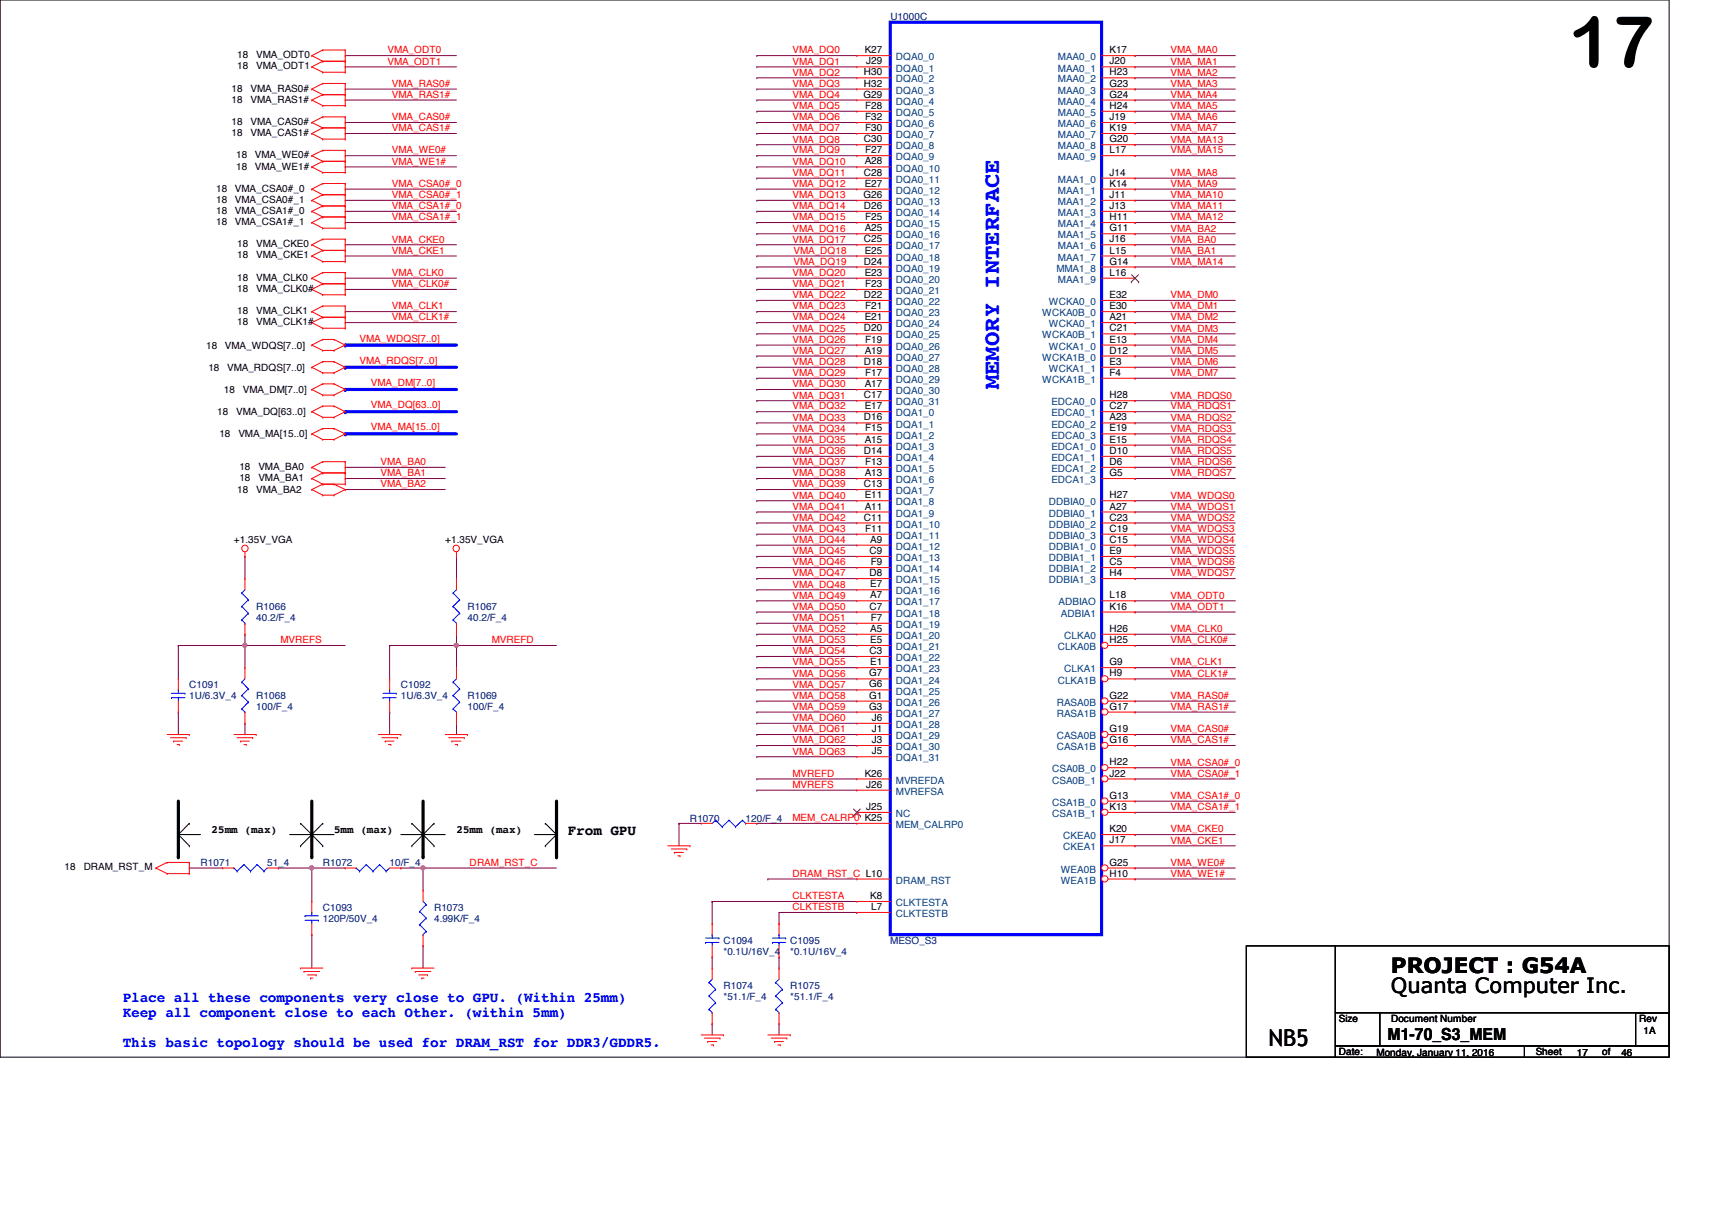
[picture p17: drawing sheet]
<svg xmlns="http://www.w3.org/2000/svg" width="297mm" height="210mm" viewBox="0 0 297 210" stroke-linecap="round" stroke-linejoin="round" font-family="sans-serif">
<defs><g id="words">
<text font-size="12.3" x="272.2" y="11.6">17</text>
<text font-size="4" fill="#00f" x="173.4" y="67.6" transform="rotate(-90 173.4 67.6)">MEMORY INTERFACE</text>
<text font-size="4" x="220.1" y="181.5">NB5</text>
<g font-size="3.6">
<text x="241.3" y="172.2">Quanta Computer Inc.</text>
<text x="241.3" y="168.7">PROJECT : G54A</text>
</g>
<text font-size="2.9" x="240.7" y="180.5">M1-70_S3_MEM</text>
<text font-size="2.5" x="98.5" y="144.9">From GPU</text>
<g font-size="2.5" fill="#00f">
<text x="21.3" y="173.9">Place all these components very close to GPU. (Within 25mm)</text>
<text x="21.3" y="176.4">Keep all component close to each Other. (within 5mm)</text>
<text x="21.3" y="181.6">This basic topology should be used for DRAM_RST for DDR3/GDDR5.</text>
</g>
<g font-size="1.9">
<text x="36.7" y="144.4">25mm (max)</text>
<text x="58" y="144.4">5mm (max)</text>
<text x="79.2" y="144.4">25mm (max)</text>
</g>
<g font-size="1.7" fill="#000080">
<text x="154.5" y="3.6">U1000C</text>
<text x="44.4" y="105.8">R1066</text>
<text x="44.4" y="107.8">40.2/F_4</text>
<text x="81.1" y="105.8">R1067</text>
<text x="81.1" y="107.8">40.2/F_4</text>
<text x="32.8" y="119.4">C1091</text>
<text x="69.6" y="119.4">C1092</text>
<text x="32.8" y="121.3">1U/6.3V_4</text>
<text x="44.4" y="121.3">R1068</text>
<text x="44.4" y="123.2">100/F_4</text>
<text x="69.6" y="121.3">1U/6.3V_4</text>
<text x="81.1" y="121.3">R1069</text>
<text x="81.1" y="123.2">100/F_4</text>
<text x="119.7" y="142.5">R1070</text>
<text x="129.4" y="142.5">120/F_4</text>
<text x="34.8" y="150.2">R1071</text>
<text x="46.4" y="150.2">51_4</text>
<text x="56" y="150.2">R1072</text>
<text x="67.6" y="150.2">10/F_4</text>
<text x="56" y="158">C1093</text>
<text x="56" y="159.9">120P/50V_4</text>
<text x="75.3" y="158">R1073</text>
<text x="75.3" y="159.9">4.99K/F_4</text>
<text x="125.5" y="163.7">C1094</text>
<text x="125.5" y="165.7">*0.1U/16V_4</text>
<text x="137.1" y="163.7">C1095</text>
<text x="137.1" y="165.7">*0.1U/16V_4</text>
<text x="154.5" y="163.7">MESO_S3</text>
<text x="125.5" y="171.5">R1074</text>
<text x="125.5" y="173.4">*51.1/F_4</text>
<text x="137.1" y="171.5">R1075</text>
<text x="137.1" y="173.4">*51.1/F_4</text>
</g>
<g font-size="1.7">
<text x="41.1" y="10.1">18</text>
<text x="44.4" y="10.1">VMA_ODT0</text>
<text x="150" y="9.2">K27</text>
<text x="150.3" y="11.2">J29</text>
<text x="192.5" y="9.2">K17</text>
<text x="192.5" y="11.2">J20</text>
<text x="40.2" y="15.9">18</text>
<text x="40.2" y="17.8">18</text>
<text x="41.1" y="12">18</text>
<text x="43.5" y="15.9">VMA_RAS0#</text>
<text x="43.5" y="17.8">VMA_RAS1#</text>
<text x="44.4" y="12">VMA_ODT1</text>
<text x="149.8" y="16.9">G29</text>
<text x="149.9" y="13.1">H30</text>
<text x="149.9" y="15">H32</text>
<text x="192.5" y="13.1">H23</text>
<text x="192.5" y="15">G23</text>
<text x="192.5" y="16.9">G24</text>
<text x="40.2" y="21.7">18</text>
<text x="40.2" y="23.6">18</text>
<text x="43.5" y="21.7">VMA_CAS0#</text>
<text x="43.5" y="23.6">VMA_CAS1#</text>
<text x="150.1" y="18.9">F28</text>
<text x="150.1" y="20.8">F32</text>
<text x="150.1" y="22.7">F30</text>
<text x="192.5" y="18.9">H24</text>
<text x="192.5" y="20.8">J19</text>
<text x="192.5" y="22.7">K19</text>
<text x="41" y="27.5">18</text>
<text x="41" y="29.4">18</text>
<text x="44.2" y="27.5">VMA_WE0#</text>
<text x="44.2" y="29.4">VMA_WE1#</text>
<text x="149.9" y="24.7">C30</text>
<text x="150" y="28.5">A28</text>
<text x="150.1" y="26.6">F27</text>
<text x="192.5" y="24.7">G20</text>
<text x="192.5" y="26.6">L17</text>
<text x="37.5" y="33.3">18</text>
<text x="37.5" y="35.2">18</text>
<text x="40.8" y="33.3">VMA_CSA0#_0</text>
<text x="40.8" y="35.2">VMA_CSA0#_1</text>
<text x="149.8" y="34.3">G26</text>
<text x="149.9" y="30.5">C28</text>
<text x="150" y="32.4">E27</text>
<text x="192.5" y="30.5">J14</text>
<text x="192.5" y="32.4">K14</text>
<text x="192.5" y="34.3">J11</text>
<text x="37.5" y="37.1">18</text>
<text x="37.5" y="39.1">18</text>
<text x="40.8" y="37.1">VMA_CSA1#_0</text>
<text x="40.8" y="39.1">VMA_CSA1#_1</text>
<text x="149.9" y="36.2">D26</text>
<text x="150" y="40.1">A25</text>
<text x="150.1" y="38.2">F25</text>
<text x="192.5" y="36.2">J13</text>
<text x="192.5" y="38.2">H11</text>
<text x="192.5" y="40.1">G11</text>
<text x="41.1" y="42.9">18</text>
<text x="41.1" y="44.8">18</text>
<text x="44.4" y="42.9">VMA_CKE0</text>
<text x="44.4" y="44.8">VMA_CKE1</text>
<text x="149.9" y="42">C25</text>
<text x="149.9" y="45.9">D24</text>
<text x="150" y="44">E25</text>
<text x="150" y="47.8">E23</text>
<text x="192.5" y="42">J16</text>
<text x="192.5" y="44">L15</text>
<text x="192.5" y="47.8">L16</text>
<text x="192.5" y="45.9">G14</text>
<text x="41.1" y="48.7">18</text>
<text x="41.1" y="50.6">18</text>
<text x="44.4" y="48.7">VMA_CLK0</text>
<text x="44.4" y="50.6">VMA_CLK0#</text>
<text x="149.9" y="51.7">D22</text>
<text x="150.1" y="49.8">F23</text>
<text x="150.1" y="53.6">F21</text>
<text x="192.5" y="53.6">E30</text>
<text x="192.5" y="51.7">E32</text>
<text x="41.1" y="54.5">18</text>
<text x="41.1" y="56.4">18</text>
<text x="44.4" y="54.5">VMA_CLK1</text>
<text x="44.4" y="56.4">VMA_CLK1#</text>
<text x="149.9" y="57.5">D20</text>
<text x="150" y="55.5">E21</text>
<text x="150.1" y="59.4">F19</text>
<text x="192.5" y="57.5">C21</text>
<text x="192.5" y="55.5">A21</text>
<text x="192.5" y="59.4">E13</text>
<text x="35.8" y="60.5">18</text>
<text x="36.2" y="64.3">18</text>
<text x="39" y="60.5">VMA_WDQS[7..0]</text>
<text x="39.4" y="64.3">VMA_RDQS[7..0]</text>
<text x="149.9" y="63.3">D18</text>
<text x="150" y="61.3">A19</text>
<text x="150.1" y="65.2">F17</text>
<text x="192.5" y="61.3">D12</text>
<text x="192.5" y="65.2">F4</text>
<text x="192.5" y="63.3">E3</text>
<text x="38.9" y="68.2">18</text>
<text x="42.1" y="68.2">VMA_DM[7..0]</text>
<text x="149.9" y="69.1">C17</text>
<text x="150" y="67.1">A17</text>
<text x="150" y="71">E17</text>
<text x="192.5" y="69.1">H28</text>
<text x="192.5" y="71">C27</text>
<text x="37.7" y="72.1">18</text>
<text x="38.1" y="75.7">18</text>
<text x="41" y="72.1">VMA_DQ[63..0]</text>
<text x="41.4" y="75.7">VMA_MA[15..0]</text>
<text x="149.9" y="72.9">D16</text>
<text x="150" y="76.8">A15</text>
<text x="150.1" y="74.8">F15</text>
<text x="192.5" y="72.9">A23</text>
<text x="192.5" y="74.8">E19</text>
<text x="192.5" y="76.8">E15</text>
<text x="41.5" y="81.5">18</text>
<text x="41.5" y="83.4">18</text>
<text x="44.8" y="81.5">VMA_BA0</text>
<text x="44.8" y="83.4">VMA_BA1</text>
<text x="149.9" y="78.7">D14</text>
<text x="150" y="82.6">A13</text>
<text x="150.1" y="80.6">F13</text>
<text x="192.5" y="78.7">D10</text>
<text x="192.5" y="80.6">D6</text>
<text x="192.5" y="82.6">G5</text>
<text x="41.1" y="85.6">18</text>
<text x="44.4" y="85.6">VMA_BA2</text>
<text x="149.9" y="84.5">C13</text>
<text x="150" y="86.4">E11</text>
<text x="150" y="88.4">A11</text>
<text x="192.5" y="86.4">H27</text>
<text x="192.5" y="88.4">A27</text>
<text x="40.6" y="94.3">+1.35V_VGA</text>
<text x="77.3" y="94.3">+1.35V_VGA</text>
<text x="149.9" y="90.3">C11</text>
<text x="150.1" y="92.2">F11</text>
<text x="151" y="94.1">A9</text>
<text x="192.5" y="90.3">C23</text>
<text x="192.5" y="92.2">C19</text>
<text x="192.5" y="94.1">C15</text>
<text x="150.9" y="96.1">C9</text>
<text x="150.9" y="99.9">D8</text>
<text x="151" y="101.9">E7</text>
<text x="151.1" y="98">F9</text>
<text x="192.5" y="96.1">E9</text>
<text x="192.5" y="98">C5</text>
<text x="192.5" y="99.9">H4</text>
<text x="150.9" y="105.7">C7</text>
<text x="151" y="103.8">A7</text>
<text x="151.1" y="107.7">F7</text>
<text x="192.5" y="103.8">L18</text>
<text x="192.5" y="105.7">K16</text>
<text x="150.9" y="113.5">C3</text>
<text x="151" y="109.6">A5</text>
<text x="151" y="111.5">E5</text>
<text x="192.5" y="111.5">H25</text>
<text x="192.5" y="109.6">H26</text>
<text x="150.8" y="117.3">G7</text>
<text x="150.8" y="119.3">G6</text>
<text x="151" y="115.4">E1</text>
<text x="192.5" y="117.3">H9</text>
<text x="192.5" y="115.4">G9</text>
<text x="150.8" y="121.2">G1</text>
<text x="150.8" y="123.1">G3</text>
<text x="151.3" y="125.1">J6</text>
<text x="192.5" y="121.2">G22</text>
<text x="192.5" y="123.1">G17</text>
<text x="151.3" y="127">J1</text>
<text x="151.3" y="128.9">J3</text>
<text x="151.3" y="130.9">J5</text>
<text x="192.5" y="127">G19</text>
<text x="192.5" y="128.9">G16</text>
<text x="150" y="134.7">K26</text>
<text x="150.3" y="136.7">J26</text>
<text x="192.5" y="132.8">H22</text>
<text x="192.5" y="134.7">J22</text>
<text x="150.3" y="140.5">J25</text>
<text x="192.5" y="138.6">G13</text>
<text x="192.5" y="140.5">K13</text>
<text x="192.5" y="144.4">K20</text>
<text x="192.5" y="146.3">J17</text>
<text x="11.2" y="151">18</text>
<text x="14.5" y="151">DRAM_RST_M</text>
<text x="151" y="156">K8</text>
<text x="192.5" y="150.2">G25</text>
<text x="192.5" y="152.1">H10</text>
<text x="151.2" y="157.9">L7</text>
<text x="232.3" y="177.3">Size</text>
<text x="241.3" y="177.3">Document Number</text>
<text x="284.4" y="177.3">Rev</text>
<text x="285.2" y="179.4">1A</text>
<text x="232.3" y="183">Date:</text>
<text x="238.9" y="183.3">Monday, January 11, 2016</text>
<text x="266.5" y="183">Sheet</text>
<text x="273.6" y="183.3">17</text>
<text x="278" y="183">of</text>
<text x="281.3" y="183.3">46</text>
</g>
<g font-size="1.7" fill="#f00">
<text x="67.2" y="11.2">VMA_ODT1</text>
<text x="67.2" y="9.3">VMA_ODT0</text>
<text x="137.5" y="9.3">VMA_DQ0</text>
<text x="137.5" y="11.2">VMA_DQ1</text>
<text x="203.1" y="9.3">VMA_MA0</text>
<text x="203.1" y="11.2">VMA_MA1</text>
<text x="68" y="15.1">VMA_RAS0#</text>
<text x="68" y="17">VMA_RAS1#</text>
<text x="137.5" y="13.1">VMA_DQ2</text>
<text x="137.5" y="15.1">VMA_DQ3</text>
<text x="137.5" y="17">VMA_DQ4</text>
<text x="203.1" y="13.1">VMA_MA2</text>
<text x="203.1" y="15.1">VMA_MA3</text>
<text x="203.1" y="17">VMA_MA4</text>
<text x="68" y="22.8">VMA_CAS1#</text>
<text x="68" y="20.9">VMA_CAS0#</text>
<text x="137.5" y="22.8">VMA_DQ7</text>
<text x="137.5" y="18.9">VMA_DQ5</text>
<text x="137.5" y="20.9">VMA_DQ6</text>
<text x="203.1" y="18.9">VMA_MA5</text>
<text x="203.1" y="20.9">VMA_MA6</text>
<text x="203.1" y="22.8">VMA_MA7</text>
<text x="68" y="28.6">VMA_WE1#</text>
<text x="68" y="26.6">VMA_WE0#</text>
<text x="137.5" y="26.6">VMA_DQ9</text>
<text x="137.5" y="28.6">VMA_DQ10</text>
<text x="137.5" y="24.7">VMA_DQ8</text>
<text x="203.1" y="24.7">VMA_MA13</text>
<text x="203.1" y="26.6">VMA_MA15</text>
<text x="68" y="32.4">VMA_CSA0#_0</text>
<text x="68" y="34.4">VMA_CSA0#_1</text>
<text x="137.5" y="34.4">VMA_DQ13</text>
<text x="137.5" y="32.4">VMA_DQ12</text>
<text x="137.5" y="30.5">VMA_DQ11</text>
<text x="203.1" y="30.5">VMA_MA8</text>
<text x="203.1" y="32.4">VMA_MA9</text>
<text x="203.1" y="34.4">VMA_MA10</text>
<text x="68" y="36.3">VMA_CSA1#_0</text>
<text x="68" y="38.2">VMA_CSA1#_1</text>
<text x="137.5" y="38.2">VMA_DQ15</text>
<text x="137.5" y="40.2">VMA_DQ16</text>
<text x="137.5" y="36.3">VMA_DQ14</text>
<text x="203.1" y="36.3">VMA_MA11</text>
<text x="203.1" y="38.2">VMA_MA12</text>
<text x="203.1" y="40.2">VMA_BA2</text>
<text x="68" y="47.9">VMA_CLK0</text>
<text x="68" y="42.1">VMA_CKE0</text>
<text x="68" y="44">VMA_CKE1</text>
<text x="137.5" y="47.9">VMA_DQ20</text>
<text x="137.5" y="42.1">VMA_DQ17</text>
<text x="137.7" y="44">VMA_DQ18</text>
<text x="137.7" y="45.9">VMA_DQ19</text>
<text x="203.1" y="44">VMA_BA1</text>
<text x="203.1" y="42.1">VMA_BA0</text>
<text x="203.1" y="45.9">VMA_MA14</text>
<text x="68" y="49.8">VMA_CLK0#</text>
<text x="68" y="53.7">VMA_CLK1</text>
<text x="137.5" y="51.7">VMA_DQ22</text>
<text x="137.5" y="53.7">VMA_DQ23</text>
<text x="137.5" y="49.8">VMA_DQ21</text>
<text x="203.1" y="53.7">VMA_DM1</text>
<text x="203.1" y="51.7">VMA_DM0</text>
<text x="62.4" y="59.3">VMA_WDQS[7..0]</text>
<text x="68" y="55.6">VMA_CLK1#</text>
<text x="137.5" y="55.6">VMA_DQ24</text>
<text x="137.5" y="57.5">VMA_DQ25</text>
<text x="137.5" y="59.5">VMA_DQ26</text>
<text x="203.1" y="57.5">VMA_DM3</text>
<text x="203.1" y="59.5">VMA_DM4</text>
<text x="203.1" y="55.6">VMA_DM2</text>
<text x="62.4" y="63.1">VMA_RDQS[7..0]</text>
<text x="137.5" y="63.3">VMA_DQ28</text>
<text x="137.5" y="65.2">VMA_DQ29</text>
<text x="137.5" y="61.4">VMA_DQ27</text>
<text x="203.1" y="61.4">VMA_DM5</text>
<text x="203.1" y="63.3">VMA_DM6</text>
<text x="203.1" y="65.2">VMA_DM7</text>
<text x="64.3" y="70.8">VMA_DQ[63..0]</text>
<text x="64.3" y="67">VMA_DM[7..0]</text>
<text x="137.5" y="69.1">VMA_DQ31</text>
<text x="137.5" y="67.2">VMA_DQ30</text>
<text x="137.5" y="71">VMA_DQ32</text>
<text x="203.1" y="69.1">VMA_RDQS0</text>
<text x="203.1" y="71">VMA_RDQS1</text>
<text x="64.3" y="74.7">VMA_MA[15..0]</text>
<text x="137.5" y="74.9">VMA_DQ34</text>
<text x="137.5" y="76.8">VMA_DQ35</text>
<text x="137.5" y="73">VMA_DQ33</text>
<text x="203.1" y="73">VMA_RDQS2</text>
<text x="203.1" y="74.9">VMA_RDQS3</text>
<text x="203.1" y="76.8">VMA_RDQS4</text>
<text x="66" y="82.6">VMA_BA1</text>
<text x="66" y="80.7">VMA_BA0</text>
<text x="137.5" y="82.6">VMA_DQ38</text>
<text x="137.5" y="78.8">VMA_DQ36</text>
<text x="137.5" y="80.7">VMA_DQ37</text>
<text x="203.1" y="80.7">VMA_RDQS6</text>
<text x="203.1" y="82.6">VMA_RDQS7</text>
<text x="203.1" y="78.8">VMA_RDQS5</text>
<text x="66" y="84.5">VMA_BA2</text>
<text x="137.5" y="84.5">VMA_DQ39</text>
<text x="137.5" y="86.5">VMA_DQ40</text>
<text x="137.5" y="88.4">VMA_DQ41</text>
<text x="203.1" y="88.4">VMA_WDQS1</text>
<text x="203.1" y="86.5">VMA_WDQS0</text>
<text x="137.5" y="94.2">VMA_DQ44</text>
<text x="137.5" y="90.3">VMA_DQ42</text>
<text x="137.5" y="92.3">VMA_DQ43</text>
<text x="203.1" y="94.2">VMA_WDQS4</text>
<text x="203.1" y="90.3">VMA_WDQS2</text>
<text x="203.1" y="92.3">VMA_WDQS3</text>
<text x="137.5" y="100">VMA_DQ47</text>
<text x="137.5" y="96.1">VMA_DQ45</text>
<text x="137.5" y="98.1">VMA_DQ46</text>
<text x="137.5" y="101.9">VMA_DQ48</text>
<text x="203.1" y="96.1">VMA_WDQS5</text>
<text x="203.1" y="100">VMA_WDQS7</text>
<text x="203.1" y="98.1">VMA_WDQS6</text>
<text x="137.5" y="107.7">VMA_DQ51</text>
<text x="137.5" y="103.8">VMA_DQ49</text>
<text x="137.5" y="105.8">VMA_DQ50</text>
<text x="203.1" y="105.8">VMA_ODT1</text>
<text x="203.1" y="103.8">VMA_ODT0</text>
<text x="48.7" y="111.6">MVREFS</text>
<text x="85.3" y="111.6">MVREFD</text>
<text x="137.5" y="111.6">VMA_DQ53</text>
<text x="137.5" y="113.5">VMA_DQ54</text>
<text x="137.5" y="109.6">VMA_DQ52</text>
<text x="203.1" y="111.6">VMA_CLK0#</text>
<text x="203.1" y="109.6">VMA_CLK0</text>
<text x="137.5" y="119.3">VMA_DQ57</text>
<text x="137.5" y="117.4">VMA_DQ56</text>
<text x="137.5" y="115.4">VMA_DQ55</text>
<text x="203.1" y="117.4">VMA_CLK1#</text>
<text x="203.1" y="115.4">VMA_CLK1</text>
<text x="137.5" y="121.2">VMA_DQ58</text>
<text x="137.5" y="123.1">VMA_DQ59</text>
<text x="137.5" y="125.1">VMA_DQ60</text>
<text x="203.1" y="123.1">VMA_RAS1#</text>
<text x="203.1" y="121.2">VMA_RAS0#</text>
<text x="137.5" y="130.9">VMA_DQ63</text>
<text x="137.5" y="128.9">VMA_DQ62</text>
<text x="137.5" y="127">VMA_DQ61</text>
<text x="203.1" y="128.9">VMA_CAS1#</text>
<text x="203.1" y="127">VMA_CAS0#</text>
<text x="137.5" y="134.7">MVREFD</text>
<text x="137.5" y="136.7">MVREFS</text>
<text x="203.1" y="132.8">VMA_CSA0#_0</text>
<text x="203.1" y="134.7">VMA_CSA0#_1</text>
<text x="137.5" y="142.5">MEM_CALRP0 K25</text>
<text x="203.1" y="138.6">VMA_CSA1#_0</text>
<text x="203.1" y="140.5">VMA_CSA1#_1</text>
<text x="203.1" y="144.4">VMA_CKE0</text>
<text x="203.1" y="146.3">VMA_CKE1</text>
<text x="81.5" y="150.2">DRAM_RST_C</text>
<text x="137.5" y="156">CLKTESTA</text>
<text x="137.5" y="152.1">DRAM_RST_C L10</text>
<text x="203.1" y="152.1">VMA_WE1#</text>
<text x="203.1" y="150.2">VMA_WE0#</text>
<text x="137.5" y="157.9">CLKTESTB</text>
</g>
<g font-size="1.7" fill="#004080">
<text x="155.4" y="10.5">DQA0_0</text>
<text x="183.6" y="10.5">MAA0_0</text>
<text x="155.4" y="12.4">DQA0_1</text>
<text x="155.4" y="14.3">DQA0_2</text>
<text x="155.4" y="16.3">DQA0_3</text>
<text x="183.6" y="12.4">MAA0_1</text>
<text x="183.6" y="14.3">MAA0_2</text>
<text x="183.6" y="16.3">MAA0_3</text>
<text x="155.4" y="18.2">DQA0_4</text>
<text x="155.4" y="20.1">DQA0_5</text>
<text x="155.4" y="22.1">DQA0_6</text>
<text x="155.4" y="24">DQA0_7</text>
<text x="183.6" y="18.2">MAA0_4</text>
<text x="183.6" y="20.1">MAA0_5</text>
<text x="183.6" y="22.1">MAA0_6</text>
<text x="183.6" y="24">MAA0_7</text>
<text x="155.4" y="29.8">DQA0_10</text>
<text x="155.4" y="25.9">DQA0_8</text>
<text x="155.4" y="27.8">DQA0_9</text>
<text x="183.6" y="25.9">MAA0_8</text>
<text x="183.6" y="27.8">MAA0_9</text>
<text x="155.4" y="31.7">DQA0_11</text>
<text x="155.4" y="33.6">DQA0_12</text>
<text x="155.4" y="35.6">DQA0_13</text>
<text x="183.6" y="31.7">MAA1_0</text>
<text x="183.6" y="33.6">MAA1_1</text>
<text x="183.6" y="35.6">MAA1_2</text>
<text x="155.4" y="37.5">DQA0_14</text>
<text x="155.4" y="39.4">DQA0_15</text>
<text x="155.4" y="41.4">DQA0_16</text>
<text x="183.6" y="37.5">MAA1_3</text>
<text x="183.6" y="39.4">MAA1_4</text>
<text x="183.6" y="41.4">MAA1_5</text>
<text x="155.4" y="43.3">DQA0_17</text>
<text x="155.4" y="45.2">DQA0_18</text>
<text x="155.4" y="47.1">DQA0_19</text>
<text x="183.3" y="47.1">MMA1_8</text>
<text x="183.6" y="43.3">MAA1_6</text>
<text x="183.6" y="45.2">MAA1_7</text>
<text x="155.4" y="49.1">DQA0_20</text>
<text x="155.4" y="51">DQA0_21</text>
<text x="155.4" y="52.9">DQA0_22</text>
<text x="182" y="52.9">WCKA0_0</text>
<text x="183.6" y="49.1">MAA1_9</text>
<text x="155.4" y="54.9">DQA0_23</text>
<text x="155.4" y="56.8">DQA0_24</text>
<text x="155.4" y="58.7">DQA0_25</text>
<text x="180.8" y="54.9">WCKA0B_0</text>
<text x="180.8" y="58.7">WCKA0B_1</text>
<text x="182" y="56.8">WCKA0_1</text>
<text x="155.4" y="60.7">DQA0_26</text>
<text x="155.4" y="62.6">DQA0_27</text>
<text x="155.4" y="64.5">DQA0_28</text>
<text x="180.8" y="62.6">WCKA1B_0</text>
<text x="182" y="60.7">WCKA1_0</text>
<text x="182" y="64.5">WCKA1_1</text>
<text x="155.4" y="66.4">DQA0_29</text>
<text x="155.4" y="68.4">DQA0_30</text>
<text x="155.4" y="70.3">DQA0_31</text>
<text x="180.8" y="66.4">WCKA1B_1</text>
<text x="182.4" y="70.3">EDCA0_0</text>
<text x="155.4" y="72.2">DQA1_0</text>
<text x="155.4" y="74.2">DQA1_1</text>
<text x="155.4" y="76.1">DQA1_2</text>
<text x="182.4" y="72.2">EDCA0_1</text>
<text x="182.4" y="74.2">EDCA0_2</text>
<text x="182.4" y="76.1">EDCA0_3</text>
<text x="155.4" y="78">DQA1_3</text>
<text x="155.4" y="80">DQA1_4</text>
<text x="155.4" y="81.9">DQA1_5</text>
<text x="155.4" y="83.8">DQA1_6</text>
<text x="182.4" y="78">EDCA1_0</text>
<text x="182.4" y="80">EDCA1_1</text>
<text x="182.4" y="81.9">EDCA1_2</text>
<text x="182.4" y="83.8">EDCA1_3</text>
<text x="155.4" y="85.7">DQA1_7</text>
<text x="155.4" y="87.7">DQA1_8</text>
<text x="155.4" y="89.6">DQA1_9</text>
<text x="182" y="87.7">DDBIA0_0</text>
<text x="182" y="89.6">DDBIA0_1</text>
<text x="155.4" y="91.5">DQA1_10</text>
<text x="155.4" y="93.5">DQA1_11</text>
<text x="155.4" y="95.4">DQA1_12</text>
<text x="182" y="91.5">DDBIA0_2</text>
<text x="182" y="93.5">DDBIA0_3</text>
<text x="182" y="95.4">DDBIA1_0</text>
<text x="155.4" y="97.3">DQA1_13</text>
<text x="155.4" y="99.3">DQA1_14</text>
<text x="155.4" y="101.2">DQA1_15</text>
<text x="182" y="97.3">DDBIA1_1</text>
<text x="182" y="99.3">DDBIA1_2</text>
<text x="182" y="101.2">DDBIA1_3</text>
<text x="155.4" y="103.1">DQA1_16</text>
<text x="155.4" y="105">DQA1_17</text>
<text x="155.4" y="107">DQA1_18</text>
<text x="183.7" y="105">ADBIAO</text>
<text x="184.1" y="107">ADBIA1</text>
<text x="155.4" y="108.9">DQA1_19</text>
<text x="155.4" y="110.8">DQA1_20</text>
<text x="155.4" y="112.8">DQA1_21</text>
<text x="183.5" y="112.8">CLKA0B</text>
<text x="184.7" y="110.8">CLKA0</text>
<text x="155.4" y="114.7">DQA1_22</text>
<text x="155.4" y="116.6">DQA1_23</text>
<text x="155.4" y="118.6">DQA1_24</text>
<text x="183.5" y="118.6">CLKA1B</text>
<text x="184.7" y="116.6">CLKA1</text>
<text x="155.4" y="120.5">DQA1_25</text>
<text x="155.4" y="122.4">DQA1_26</text>
<text x="155.4" y="124.3">DQA1_27</text>
<text x="183.3" y="122.4">RASA0B</text>
<text x="183.3" y="124.3">RASA1B</text>
<text x="155.4" y="126.3">DQA1_28</text>
<text x="155.4" y="128.2">DQA1_29</text>
<text x="155.4" y="130.1">DQA1_30</text>
<text x="183.3" y="128.2">CASA0B</text>
<text x="183.3" y="130.1">CASA1B</text>
<text x="155.4" y="132.1">DQA1_31</text>
<text x="155.4" y="135.9">MVREFDA</text>
<text x="155.4" y="137.9">MVREFSA</text>
<text x="182.5" y="134">CSA0B_0</text>
<text x="182.5" y="135.9">CSA0B_1</text>
<text x="155.4" y="141.7">NC</text>
<text x="155.4" y="143.6">MEM_CALRP0</text>
<text x="182.5" y="139.8">CSA1B_0</text>
<text x="182.5" y="141.7">CSA1B_1</text>
<text x="184.5" y="145.6">CKEA0</text>
<text x="184.5" y="147.5">CKEA1</text>
<text x="155.4" y="153.3">DRAM_RST</text>
<text x="184.1" y="151.4">WEA0B</text>
<text x="184.1" y="153.3">WEA1B</text>
<text x="155.4" y="157.2">CLKTESTA</text>
<text x="155.4" y="159.1">CLKTESTB</text>
</g>
</g></defs>
<g fill="none" stroke="#000" stroke-width=".17">
<path d="M0 0h289.6v183.4h-289.6zM30.9 144.8h3.9M30.9 144.8h.1M30.9 144.8l1.9 1.9M32.8 142.8l-1.9 2M32.8 146.7h.1M32.8 142.8h.1M50.2 144.8h7.8M52.2 142.8h.1M52.2 146.7h.1M52.2 142.8l1.9 2M54.1 144.8h.1"/>
<path d="M54.1 144.8l1.9 1.9M54.1 144.8l-1.9 1.9M56 146.7h.1M56 142.8h.1M56 142.8l-1.9 2M69.6 144.8h7.7M71.5 142.8h.1M71.5 146.7h.1M71.5 142.8l1.9 2M73.4 144.8h.1M73.4 144.8l1.9 1.9M73.4 144.8l-1.9 1.9"/>
<path d="M75.3 146.7h.1M75.3 142.8h.1M75.3 142.8l-1.9 2M92.7 144.8h3.9M94.6 142.8l2 2M94.6 142.8h.1M94.6 146.7h.1M96.6 144.8h.1M96.6 144.8l-2 1.9"/>
</g>
<path d="M30.9 139v9.6M54.1 139v9.6M73.4 139v9.6M96.6 139v9.6" fill="none" stroke="#000" stroke-width=".55"/>
<g fill="#000">
<circle cx="30.9" cy="148.6" r=".28"/>
<circle cx="54.1" cy="148.6" r=".28"/>
<circle cx="73.4" cy="148.6" r=".28"/>
<circle cx="96.6" cy="148.6" r=".28"/>
</g>
<path d="M59.9 71.4h19.3" fill="none" stroke="#00f" stroke-width=".55"/>
<circle cx="59.9" cy="71.4" r=".28" fill="#00f"/>
<path d="M59.9 67.6h19.3" fill="none" stroke="#00f" stroke-width=".55"/>
<circle cx="59.9" cy="67.6" r=".28" fill="#00f"/>
<path d="M59.9 59.9h19.3" fill="none" stroke="#00f" stroke-width=".55"/>
<circle cx="59.9" cy="59.9" r=".28" fill="#00f"/>
<path d="M59.9 63.7h19.3" fill="none" stroke="#00f" stroke-width=".55"/>
<circle cx="59.9" cy="63.7" r=".28" fill="#00f"/>
<g fill="none" stroke="#800040" stroke-width=".17">
<path d="M59.9 11.6h.1M59.9 9.7h.1M59.9 11.6h19.3M59.9 9.7h19.3M59.9 36.7h.1M59.9 29h.1M59.9 36.7h19.3M59.9 29h19.3M59.9 48.3h.1M59.9 50.2h.1M59.9 54.1h.1M59.9 56h.1"/>
<path d="M59.9 48.3h19.3M59.9 50.2h19.3M59.9 54.1h19.3M59.9 56h19.3M59.9 84.9h17.4M59.9 83h17.4M59.9 81.1h17.4M59.9 84.9h.1M59.9 83h.1M59.9 81.1h.1"/>
</g>
<path d="M59.9 75.3h19.3" fill="none" stroke="#00f" stroke-width=".55"/>
<circle cx="59.9" cy="75.3" r=".28" fill="#00f"/>
<g fill="none" stroke="#800040" stroke-width=".17">
<path d="M59.9 15.5h.1M59.9 17.4h.1M59.9 15.5h19.3M59.9 17.4h19.3M131.3 15.5h17.4M131.3 17.4h17.4M131.3 9.7h17.4M131.3 13.5h17.4M131.3 19.3h17.4M131.3 11.6h17.4M131.3 9.7h.1M131.3 13.5h.1"/>
<path d="M131.3 15.5h.1M131.3 19.3h.1M131.3 11.6h.1M131.3 17.4h.1M196.9 9.7h.1M196.9 11.6h.1M196.9 13.5h.1M196.9 15.5h.1M196.9 17.4h.1M196.9 19.3h.1M196.9 15.5h17.4M196.9 17.4h17.4"/>
<path d="M196.9 9.7h17.4M196.9 13.5h17.4M196.9 19.3h17.4M196.9 11.6h17.4M59.9 27h.1M59.9 23.2h.1M59.9 32.8h.1M59.9 21.3h.1M59.9 27h19.3M59.9 23.2h19.3M59.9 32.8h19.3M59.9 21.3h19.3"/>
<path d="M131.3 27h17.4M131.3 23.2h17.4M131.3 32.8h17.4M131.3 21.3h17.4M131.3 34.8h17.4M131.3 38.6h17.4M131.3 30.9h17.4M131.3 29h17.4M131.3 25.1h17.4M131.3 36.7h17.4M131.3 34.8h.1M131.3 38.6h.1"/>
<path d="M131.3 27h.1M131.3 32.8h.1M131.3 30.9h.1M131.3 29h.1M131.3 25.1h.1M131.3 23.2h.1M131.3 36.7h.1M131.3 21.3h.1M196.9 21.3h.1M196.9 23.2h.1M196.9 30.9h.1M196.9 32.8h.1"/>
<path d="M196.9 34.8h.1M196.9 36.7h.1M196.9 38.6h.1M196.9 23.2h17.4M196.9 32.8h17.4M196.9 21.3h17.4M196.9 34.8h17.4M196.9 38.6h17.4M196.9 30.9h17.4M196.9 36.7h17.4M59.9 42.5h.1M59.9 44.4h.1"/>
<path d="M59.9 42.5h19.3M59.9 44.4h19.3M131.3 42.5h17.4M131.3 44.4h17.4M131.3 52.1h17.4M131.3 56h17.4M131.3 48.3h17.4M131.3 54.1h17.4M131.3 50.2h17.4M131.3 57.9h17.4M131.3 59.9h17.4M131.3 40.6h17.4"/>
<path d="M131.3 46.3h17.4M131.3 52.1h.1M131.3 56h.1M131.3 48.3h.1M131.3 54.1h.1M131.3 50.2h.1M131.3 57.9h.1M131.3 59.9h.1M131.3 44.4h.1M131.3 40.6h.1M131.3 42.5h.1M131.3 46.3h.1"/>
<path d="M196.9 54.1h.1M196.9 57.9h.1M196.9 59.9h.1M196.9 56h.1M196.9 52.1h.1M196.9 40.6h.1M196.9 44.4h.1M196.9 42.5h.1M196.9 42.5h17.4M196.9 44.4h17.4M196.9 52.1h17.4M196.9 56h17.4"/>
<path d="M196.9 54.1h17.4M196.9 57.9h17.4M196.9 59.9h17.4M196.9 40.6h17.4M131.3 79.2h17.4M131.3 75.3h17.4M131.3 63.7h17.4M131.3 77.2h17.4M131.3 69.5h17.4M131.3 67.6h17.4M131.3 71.4h17.4M131.3 65.6h17.4"/>
<path d="M131.3 61.8h17.4M131.3 73.4h17.4M131.3 79.2h.1M131.3 75.3h.1M131.3 63.7h.1M131.3 77.2h.1M131.3 69.5h.1M131.3 67.6h.1M131.3 71.4h.1M131.3 65.6h.1M131.3 61.8h.1M131.3 73.4h.1"/>
<path d="M196.9 61.8h.1M196.9 63.7h.1M196.9 65.6h.1M196.9 69.5h.1M196.9 71.4h.1M196.9 73.4h.1M196.9 75.3h.1M196.9 79.2h.1M196.9 77.2h.1M196.9 79.2h17.4M196.9 75.3h17.4M196.9 63.7h17.4"/>
<path d="M196.9 77.2h17.4M196.9 69.5h17.4M196.9 71.4h17.4M196.9 65.6h17.4M196.9 61.8h17.4M196.9 73.4h17.4M131.3 94.6h17.4M131.3 83h17.4M131.3 90.7h17.4M131.3 84.9h17.4M131.3 81.1h17.4M131.3 86.9h17.4"/>
<path d="M131.3 96.5h17.4M131.3 92.7h17.4M131.3 88.8h17.4M131.3 98.5h17.4M131.3 94.6h.1M131.3 83h.1M131.3 90.7h.1M131.3 84.9h.1M131.3 81.1h.1M131.3 86.9h.1M131.3 96.5h.1M131.3 92.7h.1"/>
<path d="M131.3 88.8h.1M131.3 98.5h.1M196.9 94.6h.1M196.9 96.5h.1M196.9 90.7h.1M196.9 88.8h.1M196.9 86.9h.1M196.9 92.7h.1M196.9 98.5h.1M196.9 81.1h.1M196.9 83h.1M196.9 94.6h17.4"/>
<path d="M196.9 83h17.4M196.9 90.7h17.4M196.9 81.1h17.4M196.9 86.9h17.4M196.9 96.5h17.4M196.9 92.7h17.4M196.9 88.8h17.4M196.9 98.5h17.4M131.3 119.7h17.4M131.3 117.8h17.4M131.3 100.4h17.4M131.3 112h17.4"/>
<path d="M131.3 108.1h17.4M131.3 113.9h17.4M131.3 102.3h17.4M131.3 104.2h17.4M131.3 115.8h17.4M131.3 110h17.4M131.3 106.2h17.4M131.3 119.7h.1M131.3 117.8h.1M131.3 100.4h.1M131.3 112h.1M131.3 108.1h.1"/>
<path d="M131.3 113.9h.1M131.3 102.3h.1M131.3 104.2h.1M131.3 115.8h.1M131.3 110h.1M131.3 106.2h.1M196.9 112h.1M196.9 117.8h.1M196.9 110h.1M196.9 115.8h.1M196.9 106.2h.1M196.9 104.2h.1"/>
<path d="M196.9 100.4h.1M196.9 117.8h17.4M196.9 100.4h17.4M196.9 112h17.4M196.9 104.2h17.4M196.9 115.8h17.4M196.9 110h17.4M196.9 106.2h17.4M131.3 121.6h17.4M131.3 131.3h17.4M131.3 129.3h17.4M131.3 123.5h17.4"/>
<path d="M131.3 125.5h17.4M131.3 127.4h17.4M131.3 135.1h17.4M131.3 137.1h17.4M131.3 121.6h.1M131.3 131.3h.1M131.3 129.3h.1M131.3 123.5h.1M131.3 125.5h.1M131.3 127.4h.1M131.3 135.1h.1M131.3 137.1h.1"/>
<path d="M196.9 129.3h.1M196.9 123.5h.1M196.9 139h.1M196.9 121.6h.1M196.9 127.4h.1M196.9 133.2h.1M196.9 121.6h17.4M196.9 129.3h17.4M196.9 123.5h17.4M196.9 127.4h17.4M196.9 139h17.4M196.9 133.2h17.4"/>
<path d="M69.6 150.6h3.8M69.6 150.6h.1M73.4 150.6h.1M73.4 150.6v3.8M117.8 142.8h3.9M117.8 142.8h.1M117.8 142.8v3.9M123.6 156.4h.1M123.6 156.4v3.8M123.6 156.4h25.1M131.3 142.8h17.4M131.3 142.8h.1"/>
<path d="M133.2 152.5h15.5M133.2 152.5h.1M196.9 152.5h.1M196.9 144.8h.1M196.9 150.6h.1M196.9 146.7h.1M196.9 152.5h17.4M196.9 144.8h17.4M196.9 150.6h17.4M196.9 146.7h17.4M73.4 164.1h.1M73.4 164.1v3.8"/>
<path d="M123.6 177.6h.1M123.6 166h.1M123.6 166v1.9M123.6 177.6v1.9M135.2 166h.1M135.2 177.6h.1M135.2 166v1.9M135.2 177.6v1.9"/>
</g>
<circle cx="73.4" cy="150.6" r=".37" fill="#f0f"/>
<circle cx="73.4" cy="150.6" r=".37" fill="none" stroke="#f0f" stroke-width=".17"/>
<path d="M32.8 150.6h5.8M32.8 150.6h.1M48.3 150.6h.1M48.3 150.6h11.6M54.1 150.6h.1M54.1 150.6v5.8" fill="none" stroke="#800040" stroke-width=".17"/>
<circle cx="54.1" cy="150.6" r=".37" fill="#f0f"/>
<circle cx="54.1" cy="150.6" r=".37" fill="none" stroke="#f0f" stroke-width=".17"/>
<path d="M196.9 25.1h.1M196.9 27h.1M196.9 25.1h17.4M196.9 27h17.4M196.9 46.3h.1M196.9 46.3h17.4M67.6 112h.1M67.6 112h11.6M73.4 150.6h23.2M73.4 150.6h.1" fill="none" stroke="#800040" stroke-width=".17"/>
<circle cx="79.2" cy="111.9" r=".37" fill="#f0f"/>
<circle cx="79.2" cy="111.9" r=".37" fill="none" stroke="#f0f" stroke-width=".17"/>
<g fill="none" stroke="#800040" stroke-width=".17">
<path d="M79.2 96.5h.1M79.2 96.5v3.9M30.9 112h.1M30.9 112h11.6M67.6 112h.1M67.6 112v5.8M79.2 112h17.4M79.2 110h.1M79.2 112h.1M79.2 110v5.8M67.6 123.5h.1M67.6 123.5v3.9"/>
<path d="M79.2 125.5h.1M79.2 125.5v1.9"/>
</g>
<circle cx="42.5" cy="111.9" r=".37" fill="#f0f"/>
<circle cx="42.5" cy="111.9" r=".37" fill="none" stroke="#f0f" stroke-width=".17"/>
<g fill="none" stroke="#800040" stroke-width=".17">
<path d="M59.9 38.6h.1M59.9 34.8h.1M59.9 38.6h19.3M59.9 34.8h19.3M42.5 96.5h.1M42.5 96.5v3.9M30.9 112h.1M30.9 112v5.8M42.5 110h.1M42.5 112h.1M42.5 110v5.8M42.5 112h17.4"/>
<path d="M30.9 123.5h.1M30.9 123.5v3.9M42.5 125.5h.1M42.5 125.5v1.9M196.9 135.1h.1M196.9 135.1h17.4M148.7 158.3h.1M148.7 158.3h-13.5v1.9M196.9 140.9h.1M196.9 140.9h17.4M54.1 162.1h.1M54.1 162.1v5.8"/>
<path d="M135.2 160.2h.1"/>
</g>
<g fill="none" stroke="#f00" stroke-width=".17">
<path d="M54.1 9.7l1.9 .9M54.1 11.6l1.9 .9M54.1 15.5l1.9 .9M54.1 17.4l1.9 .9M54.1 9.7h.1M54.1 11.6h.1M54.1 15.5h.1M54.1 17.4h.1M56 10.6h.1M56 8.7h.1M56 12.5h.1M56 16.4h.1"/>
<path d="M56 14.5h.1M56 18.3h.1M56 10.6h3.9M56 8.7h3.9M56 16.4h3.9M56 14.5h3.9M56 8.7l-1.9 1M56 10.6l-1.9 1M56 14.5l-1.9 1M56 16.4l-1.9 1M56 12.5h3.9M56 18.3h3.9"/>
<path d="M59.9 8.7h.1M59.9 10.6h.1M59.9 12.5h.1M59.9 14.5h.1M59.9 16.4h.1M59.9 18.3h.1M59.9 8.7v3.8M59.9 14.5v3.8M148.7 9.7h.1M148.7 11.6h.1M148.7 13.5h.1M148.7 15.5h.1"/>
<path d="M148.7 17.4h.1M148.7 19.3h.1M148.7 9.7h5.8M148.7 11.6h5.8M148.7 13.5h5.8M148.7 15.5h5.8M148.7 17.4h5.8M148.7 19.3h5.8M54.1 32.8l1.9 1M54.1 36.7l1.9 .9M54.1 21.3l1.9 .9M54.1 23.2l1.9 .9"/>
<path d="M54.1 27l1.9 1M54.1 29l1.9 .9M54.1 34.8l1.9 .9M54.1 38.6l1.9 1M54.1 32.8h.1M54.1 36.7h.1M54.1 21.3h.1M54.1 23.2h.1M54.1 27h.1M54.1 29h.1M54.1 34.8h.1M54.1 38.6h.1"/>
<path d="M56 33.8h.1M56 31.8h.1M56 37.6h.1M56 35.7h.1M56 22.2h.1M56 20.3h.1M56 24.1h.1M56 28h.1M56 26.1h.1M56 29.9h.1M56 39.6h.1M56 33.8h3.9"/>
<path d="M56 31.8h3.9M56 37.6h3.9M56 35.7h3.9M56 22.2h3.9M56 20.3h3.9M56 28h3.9M56 26.1h3.9M56 31.8l-1.9 1M56 35.7l-1.9 1M56 20.3l-1.9 1M56 22.2l-1.9 1M56 26.1l-1.9 .9"/>
<path d="M56 28l-1.9 1M56 33.8l-1.9 1M56 37.6l-1.9 1M56 24.1h3.9M56 29.9h3.9M56 39.6h3.9M59.9 31.8h.1M59.9 33.8h.1M59.9 35.7h.1M59.9 37.6h.1M59.9 20.3h.1M59.9 22.2h.1"/>
<path d="M59.9 24.1h.1M59.9 26.1h.1M59.9 28h.1M59.9 29.9h.1M59.9 39.6h.1M59.9 20.3v3.8M59.9 26.1v3.8M59.9 31.8v7.8M148.7 29h.1M148.7 30.9h.1M148.7 32.8h.1M148.7 34.8h.1"/>
<path d="M148.7 36.7h.1M148.7 38.6h.1M148.7 21.3h.1M148.7 23.2h.1M148.7 25.1h.1M148.7 27h.1M148.7 29h5.8M148.7 30.9h5.8M148.7 32.8h5.8M148.7 34.8h5.8M148.7 36.7h5.8M148.7 38.6h5.8"/>
<path d="M148.7 21.3h5.8M148.7 23.2h5.8M148.7 25.1h5.8M148.7 27h5.8M54.1 42.5l1.9 .9M54.1 44.4l1.9 1M54.1 59.9l1.9 .9M54.1 48.3l1.9 .9M54.1 50.2l1.9 .9M54.1 54.1l1.9 .9M54.1 56l1.9 .9M54.1 42.5h.1"/>
<path d="M54.1 44.4h.1M54.1 59.9h.1M54.1 48.3h.1M54.1 50.2h.1M54.1 54.1h.1M54.1 56h.1M56 43.4h.1M56 41.5h.1M56 45.4h.1M56 58.9h.1M56 49.2h.1M56 47.3h.1"/>
<path d="M56 51.1h.1M56 55h.1M56 53.1h.1M56 56.9h.1M56 43.4h3.9M56 41.5h3.9M56 58.9h2M56 49.2h3.9M56 47.3h3.9M56 55h3.9M56 53.1h3.9M56 41.5l-1.9 1"/>
<path d="M56 43.4l-1.9 1M56 58.9l-1.9 1M56 47.3l-1.9 1M56 49.2l-1.9 1M56 53.1l-1.9 1M56 55l-1.9 1M56 45.4h3.9M56 51.1h3.9M56 56.9h3.9M58 58.9h.1M58 58.9l1.9 1M59.9 41.5h.1"/>
<path d="M59.9 43.4h.1M59.9 45.4h.1M59.9 59.9h.1M59.9 47.3h.1M59.9 49.2h.1M59.9 51.1h.1M59.9 53.1h.1M59.9 55h.1M59.9 56.9h.1M59.9 41.5v3.9M59.9 47.3v3.8M59.9 53.1v3.8"/>
<path d="M59.9 59.9l-1.9 .9M148.7 40.6h.1M148.7 42.5h.1M148.7 44.4h.1M148.7 46.3h.1M148.7 48.3h.1M148.7 50.2h.1M148.7 52.1h.1M148.7 54.1h.1M148.7 56h.1M148.7 57.9h.1M148.7 59.9h.1"/>
<path d="M148.7 40.6h5.8M148.7 42.5h5.8M148.7 44.4h5.8M148.7 46.3h5.8M148.7 48.3h5.8M148.7 50.2h5.8M148.7 52.1h5.8M148.7 54.1h5.8M148.7 56h5.8M148.7 57.9h5.8M148.7 59.9h5.8M54.1 75.3l1.9 .9"/>
<path d="M54.1 71.4l1.9 1M54.1 67.6l1.9 .9M54.1 63.7l1.9 1M54.1 75.3h.1M54.1 71.4h.1M54.1 67.6h.1M54.1 63.7h.1M56 74.3h.1M56 76.2h.1M56 70.4h.1M56 72.4h.1M56 66.6h.1"/>
<path d="M56 68.5h.1M56 60.8h.1M56 62.7h.1M56 64.7h.1M56 74.3h2M56 70.4h2M56 66.6h2M56 62.7h2M56 76.2h2M56 72.4h2M56 68.5h2M56 60.8h2"/>
<path d="M56 64.7h2M56 74.3l-1.9 1M56 70.4l-1.9 1M56 66.6l-1.9 1M56 62.7l-1.9 1M58 74.3h.1M58 76.2h.1M58 70.4h.1M58 72.4h.1M58 66.6h.1M58 68.5h.1M58 60.8h.1"/>
<path d="M58 62.7h.1M58 64.7h.1M58 74.3l1.9 1M58 70.4l1.9 1M58 66.6l1.9 1M58 62.7l1.9 1M59.9 75.3h.1M59.9 71.4h.1M59.9 67.6h.1M59.9 63.7h.1M59.9 75.3l-1.9 .9M59.9 71.4l-1.9 1"/>
<path d="M59.9 67.6l-1.9 .9M59.9 63.7l-1.9 1M148.7 61.8h.1M148.7 63.7h.1M148.7 65.6h.1M148.7 67.6h.1M148.7 69.5h.1M148.7 71.4h.1M148.7 73.4h.1M148.7 75.3h.1M148.7 77.2h.1M148.7 79.2h.1"/>
<path d="M148.7 61.8h5.8M148.7 63.7h5.8M148.7 65.6h5.8M148.7 67.6h5.8M148.7 69.5h5.8M148.7 71.4h5.8M148.7 73.4h5.8M148.7 75.3h5.8M148.7 77.2h5.8M148.7 79.2h5.8M42.5 96.5h.1M42.5 95.8v.7"/>
<path d="M54.1 81.1l1.9 .9M54.1 83l1.9 1M54.1 81.1h.1M54.1 83h.1M54.1 84.9h.1M54.1 84.9l1.9 1M56 82h.1M56 80.1h.1M56 84h.1M56 85.9h.1M56 82h3.9M56 80.1h3.9"/>
<path d="M56 84l-1.9 .9M56 85.9h2M56 84h3.9M56 80.1l-1.9 1M56 82l-1.9 1M58 84h.1M58 85.9h.1M58 84l1.9 .9M59.9 84.9l-1.9 1M59.9 80.1h.1M59.9 82h.1M59.9 84h.1"/>
<path d="M59.9 84.9h.1M59.9 80.1v3.9M79.2 96.5h.1M79.2 95.8v.7M148.7 81.1h.1M148.7 83h.1M148.7 84.9h.1M148.7 86.9h.1M148.7 88.8h.1M148.7 90.7h.1M148.7 92.7h.1M148.7 94.6h.1"/>
<path d="M148.7 96.5h.1M148.7 98.5h.1M148.7 81.1h5.8M148.7 83h5.8M148.7 84.9h5.8M148.7 86.9h5.8M148.7 88.8h5.8M148.7 90.7h5.8M148.7 92.7h5.8M148.7 94.6h5.8M148.7 96.5h5.8M148.7 98.5h5.8"/>
<path d="M30.9 117.8h.1M30.9 117.8v1.9M42.5 115.8h.1M42.5 115.8v2M79.2 115.8h.1M79.2 115.8v2M148.7 100.4h.1M148.7 102.3h.1M148.7 104.2h.1M148.7 106.2h.1M148.7 108.1h.1M148.7 110h.1"/>
<path d="M148.7 112h.1M148.7 113.9h.1M148.7 115.8h.1M148.7 117.8h.1M148.7 119.7h.1M148.7 100.4h5.8M148.7 102.3h5.8M148.7 104.2h5.8M148.7 106.2h5.8M148.7 108.1h5.8M148.7 110h5.8M148.7 112h5.8"/>
<path d="M148.7 113.9h5.8M148.7 115.8h5.8M148.7 117.8h5.8M148.7 119.7h5.8M29 127.4h3.8M29.6 128h2.7M30.1 128.6h.1M30.1 128.6h1.6M30.7 129.2h.4M30.9 123.5h.1M30.9 121.6v1.9M31.1 129.2h.1"/>
<path d="M32.3 128h.1M32.8 127.4h.1M40.6 127.4h3.8M41.1 128h2.8M41.7 128.6h.1M41.7 128.6h1.6M42.3 129.2h.4M42.5 125.5h.1M42.5 123.5v2M42.7 129.2h.1M43.9 128h.1M44.4 127.4h.1"/>
<path d="M65.7 127.4h3.9M66.2 128h2.8M66.8 128.6h.1M66.8 128.6h1.6M67.4 129.2h.4M67.8 129.2h.1M69 128h.1M69.6 127.4h.1M77.3 127.4h3.8M77.8 128h2.8M78.4 128.6h.1M78.4 128.6h1.6"/>
<path d="M79 129.2h.4M79.2 125.5h.1M79.2 123.5v2M79.4 129.2h.1M80.6 128h.1M81.1 127.4h.1M148.7 121.6h.1M148.7 123.5h.1M148.7 125.5h.1M148.7 127.4h.1M148.7 129.3h.1M148.7 131.3h.1"/>
<path d="M148.7 135.1h.1M148.7 137.1h.1M148.7 127.4h5.8M148.7 121.6h5.8M148.7 123.5h5.8M148.7 125.5h5.8M148.7 129.3h5.8M148.7 131.3h5.8M148.7 135.1h5.8M148.7 137.1h5.8M27 150.6h.1M27 150.6l2 1"/>
<path d="M29 149.6l-2 1M29 151.6h3.8M29 151.6h.1M29 149.6h.1M29 149.6h3.8M32.8 149.6h.1M32.8 151.6h.1M32.8 149.6v2M115.9 146.7h3.8M116.5 147.3h2.7M117 147.9h.1M117 147.9h1.6"/>
<path d="M117.6 148.5h.4M118 148.5h.1M119.2 147.3h.1M119.7 146.7h.1M148.7 140.9h.1M148.7 142.8h.1M148.7 140.9h5.8M148.7 142.8h5.8M52.2 167.9h3.8M52.2 167.9h.1M52.7 168.5h2.8M52.7 168.5h.1"/>
<path d="M53.3 169.1h1.6M53.9 169.7h.1M53.9 169.7h.4M54.9 169.1h.1M71.5 167.9h3.8M71.5 167.9h.1M72 168.5h.1M72 168.5h2.8M72.6 169.1h1.6M73.2 169.7h.1M73.2 169.7h.4M74.2 169.1h.1"/>
<path d="M121.7 179.5h3.8M125.5 179.5h.1M133.2 179.5h3.9M135.2 167.9h.1M135.2 177.6h.1M135.2 167.9v2M135.2 175.7v1.9M137.1 179.5h.1M122.2 180.1h2.7M122.8 180.7h.1M122.8 180.7h1.6M123.4 181.3h.4"/>
<path d="M123.8 181.3h.1M124.9 180.1h.1M133.8 180.1h2.7M134.4 180.7h.1M134.4 180.7h1.5M135 181.3h.4M135.4 181.3h.1M136.5 180.1h.1"/>
<circle cx="42.5" cy="95.1" r=".56"/>
<circle cx="79.1" cy="95.1" r=".56"/>
</g>
<path d="M216.2 164.1h15.5v19.3h-15.5zM231.7 164.1h57.9v11.6h-57.9zM231.7 175.7h7.7v5.7h-7.7zM239.4 175.7h50.2v5.7h-50.2zM283.8 175.7h5.8v5.7h-5.8zM231.7 181.4h32.8v2h-32.8zM264.5 181.4h25.1v2h-25.1z" fill="none" stroke="#000" stroke-width=".17"/>
<g fill="none" stroke="#00f" stroke-width=".17">
<path d="M30.9 119.7h.1M30.9 119.7v.6M41.9 118.3h.1M41.9 118.3l1.2 1.2M42.5 117.8l-.6 .5M43.1 119.5h.1M43.1 119.5l-1.2 1.2M78.6 118.3h.1M78.6 118.3l1.2 1.2M79.2 117.8l-.6 .5M79.8 119.5h.1M79.8 119.5l-1.2 1.2"/>
<path d="M29.8 121h2.3M29.8 121h.1M29.8 120.3h2.3M30.9 121h.1M30.9 121v.6M32.1 120.3h.1M41.9 120.6h.1M41.9 123h.1M41.9 120.6l1.2 1.2M41.9 123l.6 .5M42.5 123.5h.1M43.1 121.8h.1"/>
<path d="M43.1 121.8l-1.2 1.2M78.6 120.6h.1M78.6 123h.1M78.6 120.6l1.2 1.2M78.6 123l.6 .5M79.2 123.5h.1M79.8 121.8h.1M79.8 121.8l-1.2 1.2M134.6 170.4h.1M134.6 172.8h.1M134.6 175.1h.1M134.6 170.4l1.2 1.2"/>
<path d="M134.6 172.8l1.2 1.1M134.6 175.1l.6 .6M135.2 175.7h.1M135.2 169.9l-.6 .5M135.8 171.6h.1M135.8 173.9h.1M135.8 171.6l-1.2 1.2M135.8 173.9l-1.2 1.2"/>
</g>
<path d="M154.5 3.9h36.6v158.2h-36.6z" fill="none" stroke="#00f" stroke-width=".55"/>
<path d="M148 141.6h.1M148.1 140.3l1.2 1.3M149.3 140.3l-1.3 1.3M149.3 141.6h.1" fill="none" stroke="#804000" stroke-width=".17"/>
<circle cx="191.7" cy="127.4" r=".55" fill="#fff"/>
<g fill="none" stroke="#f00" stroke-width=".17">
<path d="M192.3 127.4h4.6M196.9 127.4h.1"/>
<circle cx="191.7" cy="127.4" r=".55"/>
</g>
<circle cx="191.7" cy="129.3" r=".55" fill="#fff"/>
<g fill="none" stroke="#f00" stroke-width=".17">
<path d="M191.1 110h5.8M196.9 110h.1M192.3 129.3h4.6M196.9 129.3h.1M191.1 144.8h5.8M191.1 146.7h5.8M196.9 144.8h.1M196.9 146.7h.1"/>
<circle cx="191.7" cy="129.3" r=".55"/>
</g>
<circle cx="191.7" cy="111.9" r=".55" fill="#fff"/>
<g fill="none" stroke="#f00" stroke-width=".17">
<path d="M191.1 115.8h5.8M192.3 112h4.6M196.9 112h.1M196.9 115.8h.1"/>
<circle cx="191.7" cy="111.9" r=".55"/>
</g>
<circle cx="191.7" cy="117.7" r=".55" fill="#fff"/>
<g fill="none" stroke="#f00" stroke-width=".17">
<path d="M192.3 117.8h4.6M196.9 117.8h.1"/>
<circle cx="191.7" cy="117.7" r=".55"/>
</g>
<circle cx="191.7" cy="133.2" r=".55" fill="#fff"/>
<g fill="none" stroke="#f00" stroke-width=".17">
<path d="M192.3 133.2h4.6M196.9 133.2h.1"/>
<circle cx="191.7" cy="133.2" r=".55"/>
</g>
<circle cx="191.7" cy="135.1" r=".55" fill="#fff"/>
<g fill="none" stroke="#f00" stroke-width=".17">
<path d="M192.3 135.1h4.6M196.9 135.1h.1"/>
<circle cx="191.7" cy="135.1" r=".55"/>
</g>
<circle cx="191.7" cy="139" r=".55" fill="#fff"/>
<g fill="none" stroke="#f00" stroke-width=".17">
<path d="M192.3 139h4.6M196.9 139h.1"/>
<circle cx="191.7" cy="139" r=".55"/>
</g>
<circle cx="191.7" cy="140.9" r=".55" fill="#fff"/>
<g fill="none" stroke="#f00" stroke-width=".17">
<path d="M191.1 9.7h5.8M191.1 11.6h5.8M191.1 13.5h5.8M191.1 15.5h5.8M191.1 17.4h5.8M191.1 19.3h5.8M196.9 9.7h.1M196.9 11.6h.1M196.9 13.5h.1M196.9 15.5h.1M196.9 17.4h.1M196.9 19.3h.1"/>
<path d="M191.1 30.9h5.8M191.1 32.8h5.8M191.1 34.8h5.8M191.1 36.7h5.8M191.1 38.6h5.8M191.1 21.3h5.8M191.1 23.2h5.8M191.1 25.1h5.8M191.1 27h5.8M196.9 30.9h.1M196.9 32.8h.1M196.9 34.8h.1"/>
<path d="M196.9 36.7h.1M196.9 38.6h.1M196.9 21.3h.1M196.9 23.2h.1M196.9 25.1h.1M196.9 27h.1M191.1 42.5h5.8M191.1 44.4h5.8M191.1 46.3h5.8M191.1 48.3h5.8M191.1 52.1h5.8M191.1 54.1h5.8"/>
<path d="M191.1 56h5.8M191.1 57.9h5.8M191.1 40.6h5.8M196.9 42.5h.1M196.9 44.4h.1M196.9 46.3h.1M196.9 48.3h.1M196.9 52.1h.1M196.9 54.1h.1M196.9 56h.1M196.9 57.9h.1M196.9 40.6h.1"/>
<path d="M191.1 104.2h5.8M191.1 106.2h5.8M196.9 104.2h.1M196.9 106.2h.1M192.3 140.9h4.6M196.9 140.9h.1"/>
<circle cx="191.7" cy="140.9" r=".55"/>
</g>
<path d="M196.3 48.9h.1M196.3 47.7l1.3 1.2M197.5 47.7l-1.2 1.2M197.6 48.9h.1" fill="none" stroke="#804000" stroke-width=".17"/>
<circle cx="191.7" cy="121.6" r=".55" fill="#fff"/>
<g fill="none" stroke="#f00" stroke-width=".17">
<path d="M192.3 121.6h4.6M196.9 121.6h.1"/>
<circle cx="191.7" cy="121.6" r=".55"/>
</g>
<circle cx="191.7" cy="123.5" r=".55" fill="#fff"/>
<g fill="none" stroke="#f00" stroke-width=".17">
<path d="M191.1 59.9h5.8M196.9 59.9h.1M191.1 61.8h5.8M191.1 63.7h5.8M191.1 65.6h5.8M191.1 69.5h5.8M191.1 71.4h5.8M191.1 73.4h5.8M191.1 75.3h5.8M191.1 77.2h5.8M191.1 79.2h5.8M196.9 61.8h.1"/>
<path d="M196.9 63.7h.1M196.9 65.6h.1M196.9 69.5h.1M196.9 71.4h.1M196.9 73.4h.1M196.9 75.3h.1M196.9 77.2h.1M196.9 79.2h.1M191.1 81.1h5.8M191.1 83h5.8M191.1 86.9h5.8M191.1 88.8h5.8"/>
<path d="M191.1 90.7h5.8M191.1 92.7h5.8M196.9 81.1h.1M196.9 83h.1M196.9 86.9h.1M196.9 88.8h.1M196.9 90.7h.1M196.9 92.7h.1M192.3 123.5h4.6M196.9 123.5h.1"/>
<circle cx="191.7" cy="123.5" r=".55"/>
</g>
<circle cx="191.7" cy="150.6" r=".55" fill="#fff"/>
<g fill="none" stroke="#f00" stroke-width=".17">
<path d="M192.3 150.6h4.6M196.9 150.6h.1"/>
<circle cx="191.7" cy="150.6" r=".55"/>
</g>
<circle cx="191.7" cy="152.5" r=".55" fill="#fff"/>
<g fill="none" stroke="#f00" stroke-width=".17">
<path d="M191.1 94.6h5.8M191.1 96.5h5.8M191.1 98.5h5.8M196.9 94.6h.1M196.9 96.5h.1M196.9 98.5h.1M42.5 100.4h.1M42.5 110h.1M42.5 100.4v1.9M42.5 108.1v1.9M67.6 117.8h.1M67.6 117.8v1.9"/>
<path d="M79.2 100.4h.1M79.2 110h.1M79.2 100.4v1.9M79.2 108.1v1.9M191.1 100.4h5.8M196.9 100.4h.1M67.6 123.5h.1M67.6 121.6v1.9M38.6 150.6h.1M38.6 150.6h2M46.4 150.6h1.9M48.3 150.6h.1"/>
<path d="M54.1 156.4h.1M54.1 156.4v1.9M59.9 150.6h1.9M59.9 150.6h.1M67.6 150.6h2M69.6 150.6h.1M73.4 154.4h.1M73.4 154.4v2M121.7 142.8h1.9M121.7 142.8h.1M129.4 142.8h1.9M131.3 142.8h.1"/>
<path d="M148.7 152.5h.1M148.7 156.4h.1M148.7 158.3h.1M148.7 152.5h5.8M148.7 156.4h5.8M148.7 158.3h5.8M192.3 152.5h4.6M196.9 152.5h.1M54.1 162.1h.1M54.1 160.2v1.9M73.4 164.1h.1M73.4 162.1v2"/>
<path d="M123.6 167.9h.1M123.6 177.6h.1M123.6 166h.1M123.6 160.2h.1M123.6 160.2v1.9M123.6 164.1v1.9M123.6 167.9v2M123.6 175.7v1.9M135.2 166h.1M135.2 160.2h.1M135.2 160.2v1.9M135.2 164.1v1.9"/>
<circle cx="191.7" cy="152.5" r=".55"/>
</g>
<g fill="none" stroke="#00f" stroke-width=".17">
<path d="M41.9 102.9h.1M41.9 105.2h.1M41.9 107.5h.1M41.9 102.9l1.2 1.2M41.9 105.2l1.2 1.2M41.9 107.5l.6 .6M42.5 108.1h.1M42.5 102.3l-.6 .6M43.1 104.1h.1M43.1 106.4h.1M43.1 104.1l-1.2 1.1M43.1 106.4l-1.2 1.1"/>
<path d="M67.6 119.7h.1M67.6 119.7v.6M78.6 102.9h.1M78.6 105.2h.1M78.6 107.5h.1M78.6 102.9l1.2 1.2M78.6 105.2l1.2 1.2M78.6 107.5l.6 .6M79.2 108.1h.1M79.2 102.3l-.6 .6M79.8 104.1h.1M79.8 106.4h.1"/>
<path d="M79.8 104.1l-1.2 1.1M79.8 106.4l-1.2 1.1M66.5 121h.1M66.5 120.3h2.2M66.5 121h2.2M67.6 121h.1M67.6 121v.6M68.7 120.3h.1M40.6 150.6l.5 .5M40.6 150.6h.1M41.1 151.1h.1M42.3 150h.1"/>
<path d="M42.3 150l-1.2 1.1M42.3 150l1.2 1.1M43.5 151.1h.1M44.6 150h.1M44.6 150l-1.1 1.1M44.6 150l1.2 1.1M45.8 151.1h.1M46.4 150.6l-.6 .5M52.9 158.9h2.3M52.9 158.9h.1M52.9 159.6h2.3M54.1 159.6h.1"/>
<path d="M54.1 158.3h.1M54.1 158.3v.6M54.1 159.6v.6M55.2 159.6h.1M61.8 150.6h.1M61.8 150.6l.6 .5M62.4 151.1h.1M63.5 150h.1M63.5 150l-1.1 1.1M63.5 150l1.2 1.1M64.7 151.1h.1M65.9 150l1.1 1.1"/>
<path d="M65.9 150h.1M65.9 150l-1.2 1.1M67 151.1h.1M67.6 150.6l-.6 .5M72.8 158.1h.1M72.8 158.1l1.2 1.2M73.4 156.4l.6 .5M74 156.9h.1M74 159.3h.1M74 156.9l-1.2 1.2M74 159.3l-1.2 1.1M124.2 142.3l-.6 .5"/>
<path d="M124.2 142.3h.1M124.2 142.3l1.1 1.1M125.3 143.4h.1M126.5 142.3l-1.2 1.1M126.5 142.3h.1M126.5 142.3l1.1 1.1M127.6 143.4h.1M128.8 142.3h.1M128.8 142.3l.6 .5M128.8 142.3l-1.2 1.1M129.4 142.8h.1M72.8 160.4h.1"/>
<path d="M72.8 160.4l1.2 1.2M73.4 162.1h.1M74 161.6h.1M74 161.6l-.6 .5M122.4 163.5h.1M122.4 162.7h2.4M122.4 163.5h2.4M123 170.4h.1M123 172.8h.1M123 175.1h.1M123 170.4l1.2 1.2M123 172.8l1.2 1.1"/>
<path d="M123 175.1l.6 .6M123.6 175.7h.1M123.6 163.5h.1M123.6 162.1h.1M123.6 169.9l-.6 .5M123.6 162.1v.6M123.6 163.5v.6M124.2 171.6h.1M124.2 173.9h.1M124.2 171.6l-1.2 1.2M124.2 173.9l-1.2 1.2M124.8 162.7h.1"/>
<path d="M134 163.5h.1M134 162.7h2.3M134 163.5h2.3M135.2 163.5h.1M135.2 162.1h.1M135.2 162.1v.6M135.2 163.5v.6M136.3 162.7h.1"/>
</g>
<circle cx="73.4" cy="150.6" r=".37" fill="#f0f"/>
<circle cx="73.4" cy="150.6" r=".37" fill="none" stroke="#f0f" stroke-width=".17"/>
<circle cx="54.1" cy="150.6" r=".37" fill="#f0f"/>
<circle cx="54.1" cy="150.6" r=".37" fill="none" stroke="#f0f" stroke-width=".17"/>
<circle cx="79.2" cy="111.9" r=".37" fill="#f0f"/>
<circle cx="79.2" cy="111.9" r=".37" fill="none" stroke="#f0f" stroke-width=".17"/>
<circle cx="42.5" cy="111.9" r=".37" fill="#f0f"/>
<circle cx="42.5" cy="111.9" r=".37" fill="none" stroke="#f0f" stroke-width=".17"/>
<use href="#words"/>
</svg>
